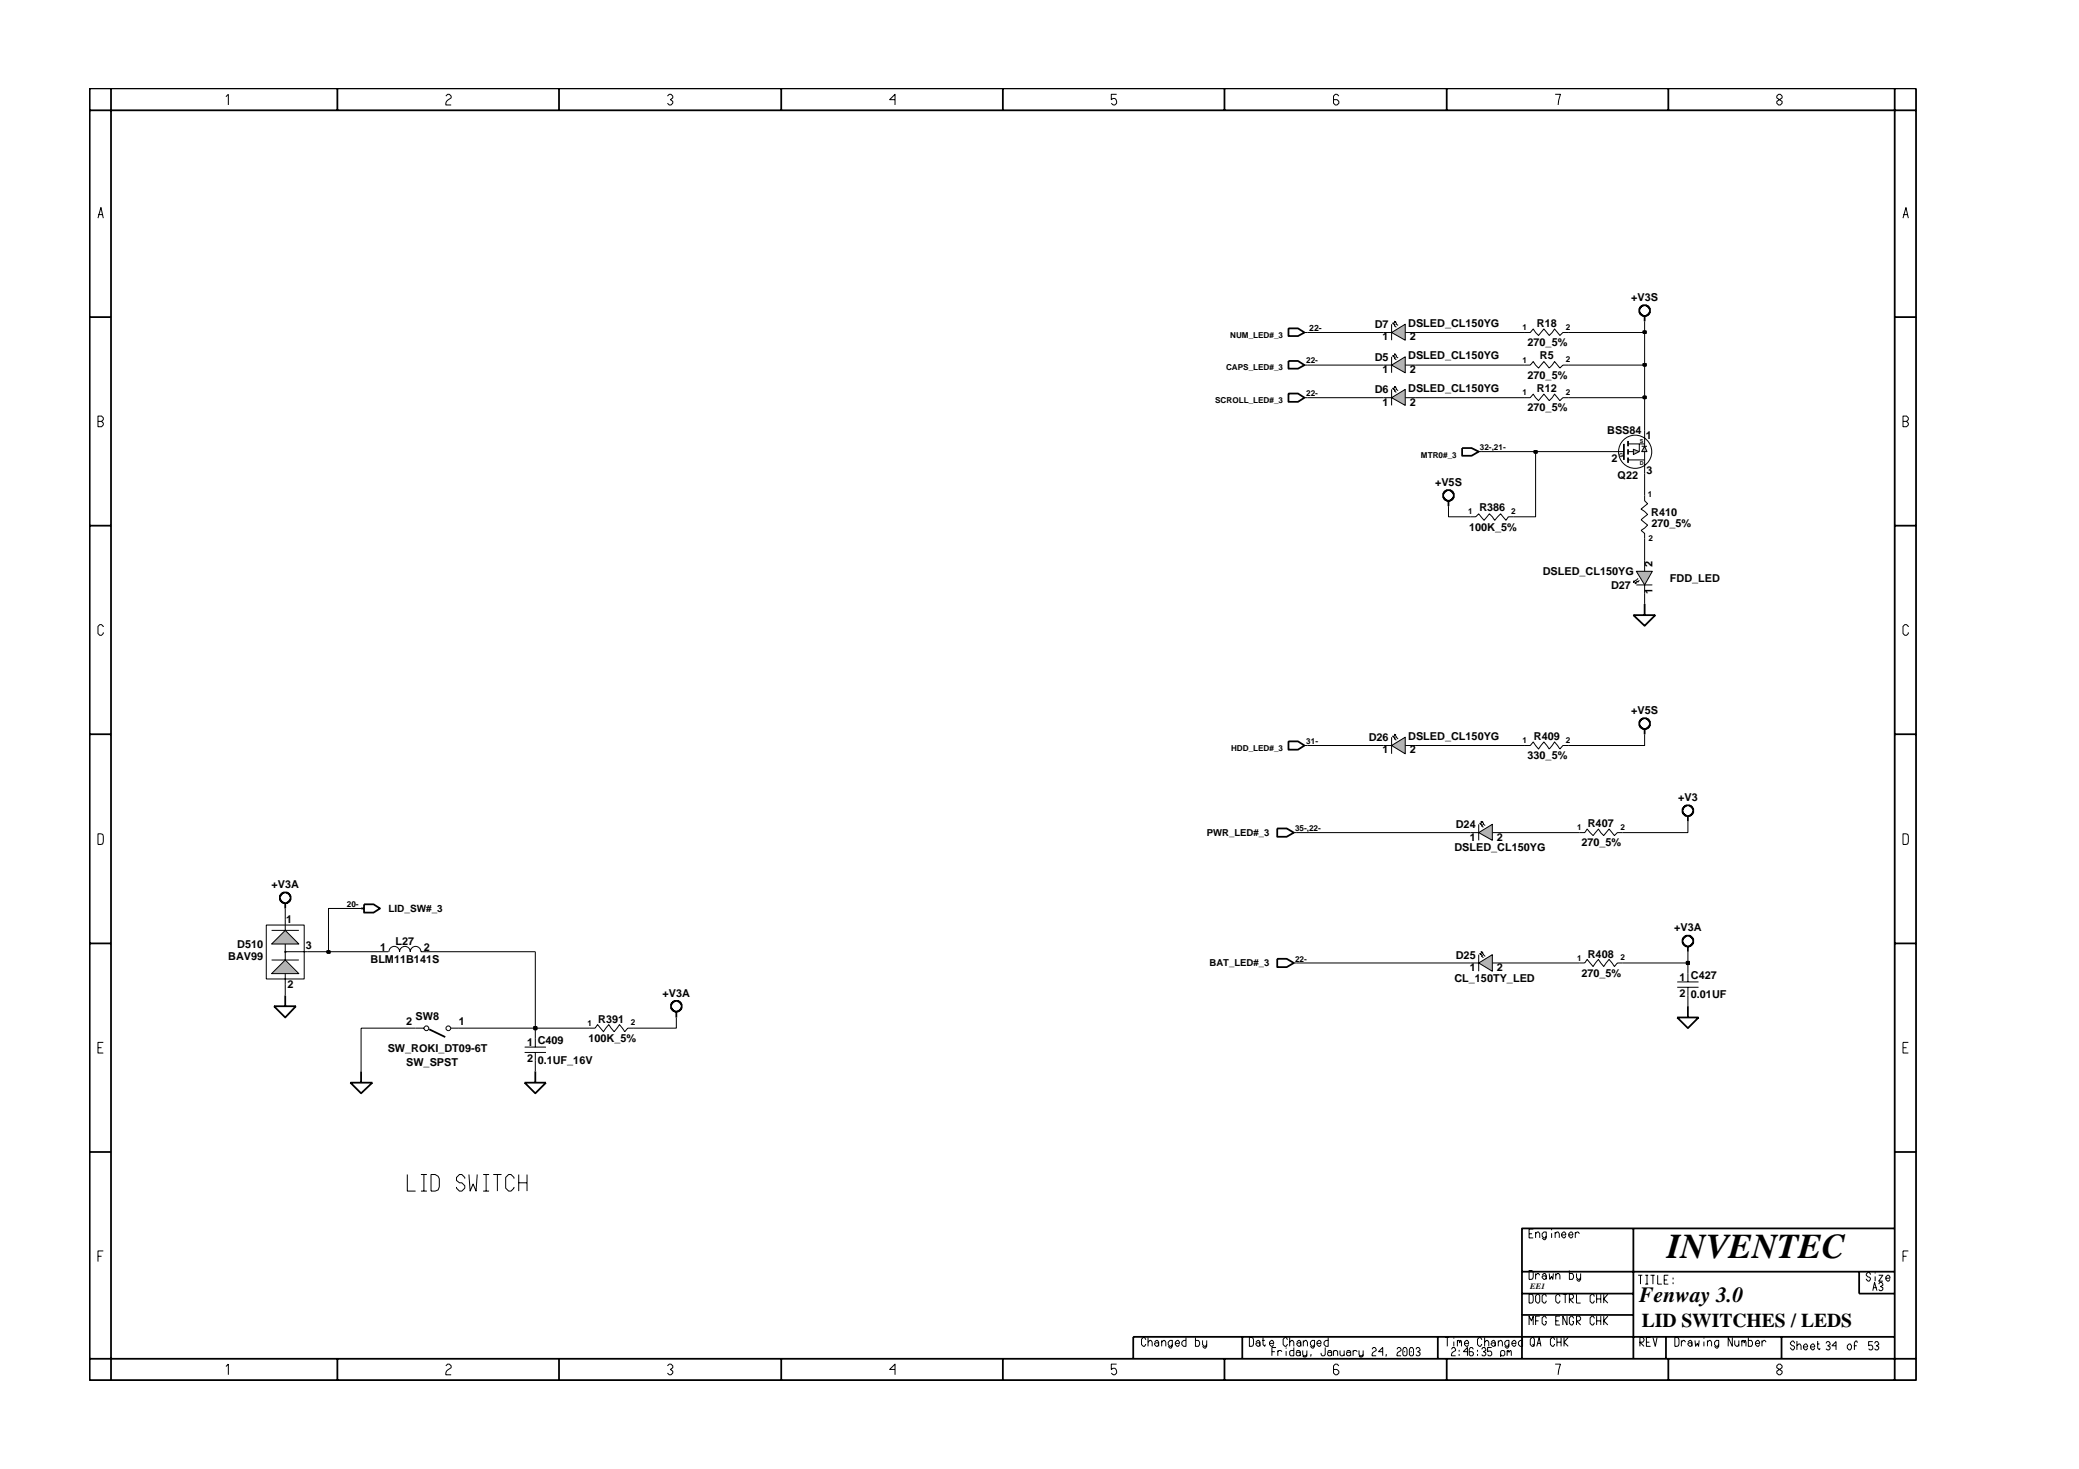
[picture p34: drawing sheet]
<svg xmlns="http://www.w3.org/2000/svg" width="297mm" height="210mm" viewBox="0 0 297 210" stroke-linecap="round" stroke-linejoin="round" font-family="sans-serif">
<defs><g id="words">
<text font-size="5" x="238.2" y="179.7">INVENTEC</text>
<text font-size="3.1" x="234.2" y="186.1">Fenway 3.0</text>
<text font-size="2.8" x="234.6" y="189.7">LID SWITCHES / LEDS</text>
<g font-size="1.6">
<text x="196.4" y="46.9">D7</text>
<text x="201.2" y="46.7">DSLED_CL150YG</text>
<text x="219.6" y="46.7">R18</text>
<text x="233.1" y="43">+V3S</text>
<text x="196.4" y="51.5">D5</text>
<text x="197.5" y="48.7">1</text>
<text x="197.5" y="53.3">1</text>
<text x="201.2" y="51.4">DSLED_CL150YG</text>
<text x="201.4" y="48.7">2</text>
<text x="201.4" y="53.3">2</text>
<text x="218.2" y="49.5">270_5%</text>
<text x="220" y="51.3">R5</text>
<text x="196.4" y="56.2">D6</text>
<text x="197.5" y="58">1</text>
<text x="201.2" y="56">DSLED_CL150YG</text>
<text x="201.4" y="58">2</text>
<text x="218.2" y="54.1">270_5%</text>
<text x="218.2" y="58.8">270_5%</text>
<text x="219.6" y="56">R12</text>
<text x="229.6" y="61.9">BSS84</text>
<text x="235.1" y="62.7">1</text>
<text x="205" y="69.4">+V5S</text>
<text x="230.2" y="66">2</text>
<text x="231.1" y="68.5">Q22</text>
<text x="235.2" y="67.7">3</text>
<text x="209.9" y="75.9">100K_5%</text>
<text x="211.4" y="73.1">R386</text>
<text x="235.9" y="73.7">R410</text>
<text x="235.9" y="75.3">270_5%</text>
<text x="220.4" y="82.2">DSLED_CL150YG</text>
<text x="236.1" y="81" transform="rotate(-90 236.1 81)">2</text>
<text x="238.6" y="83.2">FDD_LED</text>
<text x="230.2" y="84.1">D27</text>
<text x="236.1" y="84.9" transform="rotate(-90 236.1 84.9)">1</text>
<text x="195.6" y="105.9">D26</text>
<text x="197.5" y="107.7">1</text>
<text x="201.2" y="105.7">DSLED_CL150YG</text>
<text x="201.4" y="107.7">2</text>
<text x="219.2" y="105.8">R409</text>
<text x="233.1" y="102">+V5S</text>
<text x="218.2" y="108.5">330_5%</text>
<text x="208" y="118.3">D24</text>
<text x="226.9" y="118.1">R407</text>
<text x="239.8" y="114.5">+V3</text>
<text x="207.8" y="121.6">DSLED_CL150YG</text>
<text x="210" y="120.1">1</text>
<text x="213.9" y="120.1">2</text>
<text x="225.9" y="120.9">270_5%</text>
<text x="38.8" y="126.9">+V3A</text>
<text x="40.9" y="131.9">1</text>
<text x="32.6" y="137.1">BAV99</text>
<text x="33.9" y="135.4">D510</text>
<text x="43.7" y="135.7">3</text>
<text x="52.9" y="137.6">BLM11B141S</text>
<text x="54.3" y="135.8">1</text>
<text x="56.5" y="135.1">L27</text>
<text x="60.6" y="135.8">2</text>
<text x="208" y="137">D25</text>
<text x="226.9" y="136.8">R408</text>
<text x="239.2" y="133.1">+V3A</text>
<text x="41.1" y="141.2">2</text>
<text x="94.7" y="142.4">+V3A</text>
<text x="207.8" y="140.3">CL_150TY_LED</text>
<text x="210" y="138.7">1</text>
<text x="213.9" y="138.7">2</text>
<text x="225.9" y="139.5">270_5%</text>
<text x="240" y="140.1">1 C427</text>
<text x="240" y="142.4">2</text>
<text x="241.6" y="142.6">0.01UF</text>
<text x="58" y="146.5">2</text>
<text x="59.4" y="145.7">SW8</text>
<text x="65.6" y="146.5">1</text>
<text x="75.3" y="149.5">1 C409</text>
<text x="84.1" y="148.9">100K_5%</text>
<text x="85.5" y="146.1">R391</text>
<text x="55.4" y="150.3">SW_ROKI_DT09-6T</text>
<text x="58" y="152.3">SW_SPST</text>
<text x="75.3" y="151.7">2</text>
<text x="76.8" y="152">0.1UF_16V</text>
</g>
<g font-size="1.4">
<text x="172.4" y="119.5">PWR_LED#_3</text>
<text x="55.5" y="130.3">LID_SW#_3</text>
<text x="172.8" y="138.1">BAT_LED#_3</text>
</g>
<g font-size="1.2">
<text x="187.1" y="47.3">22-</text>
<text x="217.5" y="47.2">1</text>
<text x="223.7" y="47.1">2</text>
<text x="175.2" y="52.9">CAPS_LED#_3</text>
<text x="175.8" y="48.3">NUM_LED#_3</text>
<text x="186.6" y="51.9">22-</text>
<text x="217.5" y="51.8">1</text>
<text x="223.7" y="51.7">2</text>
<text x="173.6" y="57.6">SCROLL_LED#_3</text>
<text x="186.6" y="56.6">22-</text>
<text x="217.5" y="56.5">1</text>
<text x="223.7" y="56.4">2</text>
<text x="203" y="65.4">MTR0#_3</text>
<text x="211.4" y="64.4">32-,21-</text>
<text x="235.4" y="71">1</text>
<text x="209.7" y="73.5">1</text>
<text x="215.9" y="73.5">2</text>
<text x="235.5" y="77.2">2</text>
<text x="175.9" y="107.3">HDD_LED#_3</text>
<text x="186.6" y="106.4">31-</text>
<text x="217.5" y="106.2">1</text>
<text x="223.7" y="106.1">2</text>
<text x="185" y="118.7">35-,22-</text>
<text x="225.3" y="118.6">1</text>
<text x="231.5" y="118.5">2</text>
<text x="49.6" y="129.6">20-</text>
<text x="185" y="137.4">22-</text>
<text x="225.3" y="137.3">1</text>
<text x="231.5" y="137.2">2</text>
<text x="83.9" y="146.6">1</text>
<text x="90.1" y="146.5">2</text>
<text x="218.6" y="184.2">EE1</text>
</g>
<g font-size=".8">
<text x="231.3" y="65.3">G</text>
<text x="234.3" y="63.3">S</text>
<text x="234.3" y="66.5">D</text>
</g>
</g></defs>
<path d="M234.5 102.8h.1a.72 .72 0 0 1 .9 0l.2 .3v.5l-.5 .6h-.5l-.4-.4-.1-.7zM235 104.2v.7M40.1 127.9l.2-.2a.72 .72 0 0 1 1 0l.2 .3v.5l-.5 .5h-.5l-.4-.3v-.2h-.1zM40.8 129v.8" fill="none" stroke="#000" stroke-width=".25"/>
<path d="M197.6 52.2h1.2M198.8 51v2.3M200.8 52.2h1.5" fill="none" stroke="#000" stroke-width=".14"/>
<g fill="#b3b3b3" stroke="#000" stroke-width=".14">
<path d="M198.8 52.2l2-1.2v2.3z" fill-rule="evenodd"/>
<path d="M199 50.8h.2l-.1 .2z" fill-rule="evenodd"/>
</g>
<path d="M199 50.8l.3 .3-.1 .1 .3 .2" fill="none" stroke="#000" stroke-width=".14"/>
<path d="M199.2 50.6h.2l-.2 .1z" fill-rule="evenodd" fill="#b3b3b3" stroke="#000" stroke-width=".14"/>
<path d="M199.2 50.6l.3 .2v.2l.3 .2M210.1 119h1.2M211.3 117.8v2.3M213.2 119h1.5" fill="none" stroke="#000" stroke-width=".14"/>
<g fill="#b3b3b3" stroke="#000" stroke-width=".14">
<path d="M211.3 119l1.9-1.2v2.3z" fill-rule="evenodd"/>
<path d="M211.4 117.6h.2l-.1 .2z" fill-rule="evenodd"/>
</g>
<path d="M211.4 117.6l.4 .3-.1 .1 .2 .2" fill="none" stroke="#000" stroke-width=".14"/>
<path d="M211.6 117.4h.3l-.2 .1z" fill-rule="evenodd" fill="#b3b3b3" stroke="#000" stroke-width=".14"/>
<path d="M186.4 56.8h.4M186.4 52.2h.4M211.3 64.5h.3M230.3 64.5h1.7M211.6 117.4l.6 .6" fill="none" stroke="#000" stroke-width=".14"/>
<path d="M184.1 56.2h1.3l1 .6-1 .6h-1.3zM184.1 51.6h1.3l1 .6-1 .5h-1.3zM208.9 64h1.4l1 .5-1 .6h-1.4zM232 63.4v2.3M51.6 129.8h.4M52 129.2h1.4l.9 .6-.9 .6h-1.4z" fill="none" stroke="#000" stroke-width=".25"/>
<path d="M235 63.8l.3 .7h-.7z" fill-rule="evenodd" fill="#b3b3b3" stroke="#000" stroke-width=".14"/>
<path d="M234.6 63.8h.7" fill="none" stroke="#000" stroke-width=".14"/>
<path d="M233.4 64.2l.8 .3-.8 .5z" fill-rule="evenodd" fill="#b3b3b3" stroke="#000" stroke-width=".14"/>
<g fill="none" stroke="#000" stroke-width=".25">
<path d="M232.6 63v.8M232.6 64.2v.8M232.6 65.4v.7M233.4 87.9h3.1l-1.5 1.5zM235 86.3v1.6M182.5 118.4h1.3l1.1 .6-1.1 .6h-1.3zM240.5 115.4l.2-.2a.72 .72 0 0 1 1 0l.2 .4v.5l-.5 .5h-.5l-.4-.3v-.2h-.1zM241.2 116.6v.8M240.5 134l.2-.1a.72 .72 0 0 1 1 0l.2 .3v.5l-.5 .5h-.5l-.4-.3v-.2h-.1zM241.2 135.2v.8M39.1 143.8h3.2l-1.5 1.6zM40.8 142.3v1.5"/>
<path d="M50.1 154.7h3.1l-1.6 1.5zM51.6 153.1v1.6M239.6 145.4h3.1l-1.5 1.5zM241.2 143.8v1.6"/>
</g>
<g fill="none" stroke="#000" stroke-width=".14">
<path d="M232.6 63.4h2.4M232.6 65.7h2.4M232.6 64.5h.8M234.2 63.4v1.1M235 61.5v2.3M235 64.5v3.2M184.9 119h.3"/>
<circle cx="233.6" cy="64.6" r="2.37"/>
</g>
<path d="M38.8 134.9l2-2 1.9 2z" fill-rule="evenodd" fill="#b3b3b3" stroke="#000" stroke-width=".14"/>
<path d="M38.8 132.9h3.9M40.8 131.3v1.6M40.8 134.9v1.1" fill="none" stroke="#000" stroke-width=".14"/>
<path d="M38.8 139.1l2-1.9 1.9 1.9z" fill-rule="evenodd" fill="#b3b3b3" stroke="#000" stroke-width=".14"/>
<path d="M38 132.2h5.5v7.7h-5.5zM38.8 137.2h3.9M40.8 139.1v1.6M43.9 136h-3.1v1.2" fill="none" stroke="#000" stroke-width=".14"/>
<circle cx="40.8" cy="136" r=".08" fill="#b3b3b3" stroke="#000" stroke-width=".14"/>
<g fill="none" stroke="#000" stroke-width=".14">
<path d="M186.4 47.5h.4M217.9 47.5h.7l.5-.5 .7 .9 .8-.9 .7 .9 .8-.9 .8 .9 .4-.4h.8M186.4 106.5h.4M54.7 136h.8M55.6 136a.76 .76 0 0 1 .7-.8 .76 .76 0 0 1 .8 .8 .76 .76 0 0 1 .8-.8 .76 .76 0 0 1 .7 .8 .76 .76 0 0 1 .8-.8 .76 .76 0 0 1 .7 .8h.8M184.9 137.6h.3M210.1 137.6h1.2M211.3 136.4v2.4M213.2 137.6h1.5M75 149.6h3M75 150.4h3M76.5 148.4v1.2"/>
<path d="M76.5 150.4v1.2"/>
</g>
<path d="M184.1 46.9h1.3l1 .6-1 .5h-1.3zM184.1 105.9h1.3l1 .6-1 .6h-1.3zM182.5 137h1.3l1.1 .6-1.1 .6h-1.3z" fill="none" stroke="#000" stroke-width=".25"/>
<g fill="#b3b3b3" stroke="#000" stroke-width=".14">
<path d="M211.3 137.6l1.9-1.2v2.4z" fill-rule="evenodd"/>
<path d="M211.4 136.2l.2 .1-.1 .1z" fill-rule="evenodd"/>
</g>
<path d="M211.4 136.2l.4 .3-.1 .2 .2 .1" fill="none" stroke="#000" stroke-width=".14"/>
<path d="M211.6 136l.3 .1-.2 .1z" fill-rule="evenodd" fill="#b3b3b3" stroke="#000" stroke-width=".14"/>
<path d="M197.6 47.5h1.2M198.8 46.3v2.3M200.8 47.5h1.5M211.6 136.1l.6 .6" fill="none" stroke="#000" stroke-width=".14"/>
<g fill="#b3b3b3" stroke="#000" stroke-width=".14">
<path d="M198.8 47.5l2-1.2v2.3z" fill-rule="evenodd"/>
<path d="M199 46.2h.2l-.1 .1z" fill-rule="evenodd"/>
</g>
<path d="M199 46.2l.3 .2-.1 .2 .3 .2" fill="none" stroke="#000" stroke-width=".14"/>
<path d="M199.2 45.9l.2 .1-.2 .1z" fill-rule="evenodd" fill="#b3b3b3" stroke="#000" stroke-width=".14"/>
<g fill="none" stroke="#000" stroke-width=".14">
<path d="M197.6 56.8h1.2M198.8 55.6v2.3M199.2 45.9l.3 .3v.1l.3 .2M200.8 56.8h1.5M217.9 52.2h.7l.5-.5 .7 .9 .8-.9 .7 .9 .8-.9 .8 .9 .4-.4h.8M217.9 56.8h.7l.5-.5 .7 .9 .8-.9 .7 .9 .8-.9 .8 .9 .4-.4h.8M59.4 146.9h1.2M64.5 146.9h1.1"/>
<circle cx="60.9" cy="146.9" r=".34"/>
<circle cx="64.1" cy="146.9" r=".34"/>
</g>
<path d="M234.4 43.9l.2-.1a.72 .72 0 0 1 .9 0l.2 .3v.5l-.5 .5h-.5l-.4-.3-.1-.7zM235 45.1v.8M61.3 147.1l2.3 1.1" fill="none" stroke="#000" stroke-width=".25"/>
<g fill="#b3b3b3" stroke="#000" stroke-width=".14">
<path d="M198.8 56.8l2-1.2v2.3z" fill-rule="evenodd"/>
<path d="M199 55.5h.2l-.1 .1z" fill-rule="evenodd"/>
</g>
<path d="M199 55.5l.3 .2-.1 .2 .3 .2" fill="none" stroke="#000" stroke-width=".14"/>
<path d="M199.2 55.2l.2 .1-.2 .1z" fill-rule="evenodd" fill="#b3b3b3" stroke="#000" stroke-width=".14"/>
<path d="M199.2 55.2l.3 .3v.1l.3 .2M235 70.8v.8l.4 .4-.9 .7 .9 .8-.9 .8 .9 .7-.9 .8 .5 .4v.8M233.8 83.6h2.3M235 80.1v1.5M235 83.6v1.2" fill="none" stroke="#000" stroke-width=".14"/>
<g fill="#b3b3b3" stroke="#000" stroke-width=".14">
<path d="M233.8 81.6h2.3l-1.1 2z" fill-rule="evenodd"/>
<path d="M233.7 83.2l.1 .1-.2 .1z" fill-rule="evenodd"/>
</g>
<path d="M234.2 82.9l-.2 .3-.1-.1-.3 .3" fill="none" stroke="#000" stroke-width=".14"/>
<path d="M233.5 83v.2h-.1z" fill-rule="evenodd" fill="#b3b3b3" stroke="#000" stroke-width=".14"/>
<path d="M234 82.6l-.6 .6M197.6 106.5h1.2M198.8 105.3v2.4M200.8 106.5h1.5M217.9 106.5h.7l.5-.5 .7 1 .8-1 .7 1 .8-1 .8 1 .4-.5h.8" fill="none" stroke="#000" stroke-width=".14"/>
<g fill="#b3b3b3" stroke="#000" stroke-width=".14">
<path d="M198.8 106.5l2-1.2v2.4z" fill-rule="evenodd"/>
<path d="M199 105.2l.2 .1h-.1z" fill-rule="evenodd"/>
</g>
<path d="M199 105.2l.3 .2-.1 .2 .3 .2" fill="none" stroke="#000" stroke-width=".14"/>
<path d="M199.2 104.9l.2 .1-.2 .1z" fill-rule="evenodd" fill="#b3b3b3" stroke="#000" stroke-width=".14"/>
<path d="M210.1 73.8h.7l.5-.4 .7 1 .8-1 .8 1 .8-1 .8 1 .3-.6h.8M199.2 105l.6 .6M225.7 119h.7l.4-.5 .8 .9 .8-.9 .7 .9 .8-.9 .8 .9 .4-.4h.7M225.7 137.6h.7l.4-.5 .8 1 .8-1 .7 1 .8-1 .8 1 .4-.5h.7M241.2 139.1v1.2M59.4 146.9h-7.8v6.2M65.6 146.9h10.9v1.5M76.5 151.6v1.5M84.3 146.9h.7l.4-.5 .8 1 .8-1 .7 1 .8-1 .8 1 .4-.5h.8M239.6 140.3h3.1M239.6 141.1h3.1M241.2 141.1v1.2" fill="none" stroke="#000" stroke-width=".14"/>
<path d="M206.4 70.3l.1-.1a.72 .72 0 0 1 1 0l.2 .3v.5l-.5 .6h-.5l-.4-.4-.1-.7zM207 71.6v.7M75 154.7h3l-1.5 1.5zM76.5 153.1v1.6M96.2 143.1l.7-.1 .4 .4 .1 .6-.3 .5h-.7l-.4-.3-.1-.7zM96.6 144.5v.9" fill="none" stroke="#000" stroke-width=".25"/>
<path d="M76.3 146.7h.4v.4h-.4z" fill-rule="evenodd" fill="#c2c2c2" stroke="#000" stroke-width=".25"/>
<path d="M76.3 146.7h.4v.4h-.4z" fill="none" stroke="#000" stroke-width=".25"/>
<path d="M76.5 136v10.9h7.8M185.2 137.6h24.9M214.7 137.6h11M231.8 137.6h9.4v1.5M40.8 140.7v1.6M96.6 145.4v1.5h-6.1M241.2 142.3v1.5" fill="none" stroke="#000" stroke-width=".14"/>
<path d="M241 137.4h.3v.4h-.3z" fill-rule="evenodd" fill="#c2c2c2" stroke="#000" stroke-width=".25"/>
<path d="M241 137.4h.3v.4h-.3z" fill="none" stroke="#000" stroke-width=".25"/>
<path d="M43.9 136h3M241.2 136v1.6" fill="none" stroke="#000" stroke-width=".14"/>
<path d="M46.8 135.9h.3v.3h-.3z" fill-rule="evenodd" fill="#c2c2c2" stroke="#000" stroke-width=".25"/>
<path d="M46.8 135.9h.3v.3h-.3z" fill="none" stroke="#000" stroke-width=".25"/>
<g fill="none" stroke="#000" stroke-width=".14">
<path d="M207 72.3v1.5h3.1M211.6 64.5h7.8v9.3h-3.1M235 67.7v3.1M235 77v3.1M235 84.8v1.5M185.2 119h24.9M186.8 106.5h10.8M202.3 106.5h15.6M214.7 119h11M235 104.9v1.6h-10.9M241.2 117.4v1.6h-9.4M40.8 129.8v1.5"/>
<path d="M51.6 129.8h-4.7v6.2h7.8M60.9 136h15.6"/>
</g>
<path d="M219.2 64.4h.4v.3h-.4z" fill-rule="evenodd" fill="#c2c2c2" stroke="#000" stroke-width=".25"/>
<path d="M219.2 64.4h.4v.3h-.4z" fill="none" stroke="#000" stroke-width=".25"/>
<path d="M186.8 56.8h10.8M202.3 56.8h15.6M224.1 56.8h10.9v4.7M219.4 64.5h10.9" fill="none" stroke="#000" stroke-width=".14"/>
<path d="M234.8 56.7h.3v.2h-.3z" fill-rule="evenodd" fill="#c2c2c2" stroke="#000" stroke-width=".25"/>
<path d="M234.8 56.7h.3v.2h-.3z" fill="none" stroke="#000" stroke-width=".25"/>
<path d="M186.8 52.2h10.8M202.3 52.2h15.6M224.1 52.2h10.9v4.6" fill="none" stroke="#000" stroke-width=".14"/>
<path d="M234.8 52h.3v.3h-.3z" fill-rule="evenodd" fill="#c2c2c2" stroke="#000" stroke-width=".25"/>
<path d="M234.8 52h.3v.3h-.3z" fill="none" stroke="#000" stroke-width=".25"/>
<path d="M186.8 47.5h10.8M202.3 47.5h15.6M224.1 47.5h10.9v4.7" fill="none" stroke="#000" stroke-width=".14"/>
<path d="M234.8 47.3h.3v.3h-.3z" fill-rule="evenodd" fill="#c2c2c2" stroke="#000" stroke-width=".25"/>
<g fill="none" stroke="#000" stroke-width=".25">
<path d="M12.8 12.6h261v184.6h-261zM12.8 15.8h261M15.9 12.6v184.6M48.2 12.6v3.2M79.9 12.6v3.2M111.6 12.6v3.2M143.3 12.6v3.2M174.9 12.6v3.2M206.7 12.6v3.2M238.4 12.6v3.2M270.7 12.6v184.6M12.8 45.3h3.1"/>
<path d="M234.8 47.3h.3v.3h-.3zM270.7 45.3h3.1M12.8 75.1h3.1M270.7 75.1h3.1M12.8 104.9h3.1M270.7 104.9h3.1M12.8 134.8h3.1M270.7 134.8h3.1M12.8 164.6h3.1M233.4 175.5v18.7M270.7 175.5h-53.2v18.7M270.7 164.6h3.1"/>
<path d="M12.8 194.2h261M48.2 194.2v3M79.9 194.2v3M111.6 194.2v3M143.3 194.2v3M174.9 194.2v3M177.5 191v3.2M205.4 191v3.2M206.7 194.2v3M217.5 181.7h53.2M217.5 184.8h15.9M217.5 187.9h15.9"/>
<path d="M238 191v3.2M238.4 194.2v3M254.5 191v3.2M265.6 181.7v3.1h5.1M270.7 191h-108.8v3.2"/>
</g>
<g fill="none" stroke="#000" stroke-width=".14">
<path d="M32.3 13.8l.3-.3v1.5M63.7 13.7l.3-.2h.2l.3 .2v.3l-.5 .3-.3 .4v.3h.8M95.4 13.7l.2-.2h.3l.2 .2v.3l-.3 .2 .3 .3v.2l-.2 .3h-.3l-.2-.3M127.9 14.2h-.8l.8-.7v1.5M159.5 13.5h-.7v.7l.2-.1a.5 .5 0 0 1 .5 .6l-.2 .3h-.3l-.2-.3M191.3 13.7l-.3-.2h-.2l-.3 .2v1l.3 .3h.2l.3-.3v-.2l-.3-.3h-.5M222.2 13.5h.8l-.4 1.5M253.9 13.7l.2-.2h.3l.2 .2v.3l-.7 .5v.2l.2 .3h.3l.2-.3v-.2l-.7-.5zM14 31.2l.4-1.6 .4 1.6M14.1 30.7h.6M271.9 31.2l.4-1.6 .4 1.6M272 30.7h.6"/>
<path d="M14 59.5h.5l.3 .2v.3l-.3 .2 .3 .3v.2l-.3 .3h-.5zM235 45.9v1.6M14 60.2h.5M271.9 60.2h.5l.3-.2v-.3l-.3-.2h-.5v1.5h.5l.3-.3v-.2l-.3-.3M14.8 89.6l-.3-.3h-.2l-.3 .2v1l.3 .3h.2l.3-.3v-.1M272.7 89.6l-.3-.3h-.3l-.2 .2v1l.2 .3h.3l.3-.3v-.1M14 119.1l.7 .1 .1 .3-.1 1.1-.7 .1zM271.9 119.1l.7 .1 .1 .3-.1 1.1-.7 .1zM14 149.7h.5M14.8 148.9h-.8v1.6h.8M271.9 149.7h.5M272.7 148.9h-.8v1.6h.8"/>
<path d="M14 179.5h.5M14.8 178.7h-.8v1.6M58.2 167.8v2.4h1.2M60.1 167.8h.9M60.1 170.2h.9M60.6 167.8v2.4M61.6 167.8h.6l.4 .3 .2 .3v1.2l-.2 .4-.4 .2h-.6zM66.4 168.4v-.2l-.4-.4h-.4l-.4 .4v.5l.4 .3h.4l.4 .4v.4l-.4 .4h-.4l-.4-.4v-.2M67 167.8l.2 2.4 .4-1 .4 1 .2-2.4M69 167.8h.9M69 170.2h.9M69.5 167.8v2.4"/>
<path d="M70.5 167.8h1.2M71.1 167.8v2.4M73.4 168.4v-.2l-.4-.4h-.3l-.5 .4v1.6l.5 .4h.3l.4-.4v-.2M74.1 167.8v2.4M74.1 169h1.2M75.3 167.8v2.4M218.5 176.3h.4M219.1 175.6h-.6v1.3h.6M219.4 176.3l.3-.3h.1l.2 .3v.6M219.4 176v.9M220.9 176.6l-.1 .3h-.2l-.3-.3v-.3l.3-.3h.3v.9l-.1 .2h-.2l-.3-.2M221.7 175.6v.2"/>
<path d="M221.7 176.2v.7M222.2 176.3l.2-.3h.2l.2 .3v.6M222.2 176v.9M223.1 176.5h.6l-.2-.5h-.1l-.3 .3v.3l.3 .3h.1l.2-.3M224.1 176.5h.6l-.1-.5h-.2l-.3 .3v.3l.3 .3h.2l.1-.3M225.1 176.3l.2-.3h.2l.2 .3M225.1 176v.9M271.9 179.5h.5M272.7 178.7h-.8v1.6M32.3 195.3l.3-.4v1.5M63.7 195.2l.3-.3h.2l.3 .3v.2l-.7 .5-.1 .3v.2h.8M95.4 195.2l.2-.3h.3l.2 .3v.2l-.3 .3 .3 .2v.3l-.2 .2h-.3l-.2-.2"/>
<path d="M127.9 195.7h-.8l.8-.8v1.5M159.5 194.9h-.7v.8l.2-.2a.5 .5 0 0 1 .5 .7l-.2 .2h-.3l-.2-.2M163.7 191.4l-.2-.3h-.1l-.3 .3v.7l.3 .3h.1l.2-.4M164 191.8l.3-.3h.2l.1 .3v.6M164 191.1v1.3M165 191.8l.2-.3h.2l.2 .3v.6M165.6 192l-.2-.1-.4 .1v.1l.2 .3h.2l.2-.3M166 191.8l.2-.3h.2l.2 .3v.6M166 191.5v.9M167.5 192.1l-.2 .3h-.1l-.3-.3v-.3l.3-.3h.3v.9l-.2 .2h-.1l-.3-.2M167.9 192h.6l-.2-.5h-.1l-.3 .3v.3l.3 .3h.1l.2-.3M169.4 191.1v1.3h-.3l-.2-.3v-.3l.2-.3h.3"/>
<path d="M170.8 191.1v1.3h.4l.2-.3v-.3l-.2-.3h-.4M171.8 191.5v.6l.3 .3h.1l.2-.3M172.4 191.5v.9l-.2 .2h-.1l-.3-.2M178.5 191.1l.5 .1 .1 .2v.6l-.1 .3-.2 .1h-.3zM179.4 191.8l.3-.3h.2l.1 .3v.6M180 192l-.1-.1-.5 .1v.1l.3 .3h.2l.1-.3M180.4 191.5h.3M180.5 191.1v1l.2 .3 .1-.3M181.4 192h.6l-.2-.5h-.2l-.2 .3v.3l.2 .3h.2l.2-.3M181.7 193.1h.4M182.3 192.5h-.6v1.2M182.6 193.1l.1-.1h.3l.2 .1"/>
<path d="M182.6 193v.7M183.8 192.5v.2M183.8 193.1v.6M183.9 191.4l-.1-.3h-.2l-.3 .3v.7l.3 .3h.2l.1-.4M184.3 191.8l.2-.3h.2l.2 .3v.6M184.3 191.1v1.3M184.9 192.5v1.2h-.5l-.1-.1v-.5l.1-.1h.5M185.2 193.1l.2-.1h.2l.2 .1v.6M185.3 191.8l.2-.3h.2l.2 .3v.6M185.8 193.3l-.2-.1-.4 .1v.3l.2 .1h.2l.2-.1M185.9 192l-.2-.1-.4 .1v.1l.2 .3h.2l.2-.3M186.1 193v.6l.2 .1h.2l.2-.1"/>
<path d="M186.2 191.8l.3-.3h.1l.2 .3v.6M186.2 191.5v.9M186.7 193v.7l-.2 .2h-.2l-.2-.2M187.3 193.5l-.1 .3M187.8 192.1l-.2 .3h-.1l-.3-.3v-.3l.3-.3h.3v.9l-.2 .2h-.1l-.3-.2M188.2 192h.6l-.2-.5h-.2l-.2 .3v.3l.2 .3h.2l.2-.3M189.3 192.5v1.1l-.1 .1h-.3l-.1-.1v-.3M189.7 193.1l.2-.1h.2l.2 .1v.6M189.8 191.1v1.3h-.4l-.2-.3v-.3l.2-.3h.4M190.3 193.3l-.2-.1-.4 .1v.3l.2 .1h.2l.2-.1M190.5 193.1l.2-.1h.3l.1 .1v.6M190.5 193v.7"/>
<path d="M191.3 195.2l-.3-.3h-.2l-.3 .3v1l.3 .2h.2l.3-.2v-.3l-.3-.2h-.5M191.5 193v.6l.1 .1h.3l.2-.1M192.1 193v.7M192.4 193.1l.2-.1h.2l.2 .1v.6M193 193.3l-.2-.1-.4 .1v.3l.2 .1h.2l.2-.1M193.3 193.1l.2-.1h.2l.2 .1M193.3 193v.7M194.2 193v.6l.1 .1h.3l.2-.1M194.8 193v.7l-.2 .2h-.3l-.1-.2M196 192.8l.2-.3h.3l.1 .3v.2l-.4 .2-.2 .4v.1h.6M197.6 193.1h-.6l.6-.6v1.2M198.1 193.5l-.1 .3"/>
<path d="M199.6 192.8l.2-.3h.2l.2 .3v.2l-.5 .3-.1 .4h.6M200.6 192.5h.3l.1 .3v.8l-.1 .1h-.3l-.2-.1v-.8zM200.7 193.1v.1M201.5 192.5h.3l.2 .3v.8l-.2 .1h-.3l-.1-.1v-.8zM201.6 193.1v.1M202.3 192.8l.2-.3h.2l.2 .3v.2l-.3 .1 .3 .2v.3l-.2 .1h-.2l-.2-.1M206.4 191.1h.6M206.8 191.1v1.3M207.4 192.8l.1-.3h.3l.2 .3v.2l-.5 .3-.1 .3v.1h.6M207.7 191.1v.2M207.7 191.7v.7M208.2 191.8l.1-.3h.2l.1 .4v-.4h.1l.1 .9"/>
<path d="M208.2 191.5v.9M208.5 192.9v.2M208.5 193.5v.2M209.2 192h.6l-.1-.5h-.2l-.3 .3v.3l.3 .3h.2l.1-.3M209.7 193.1h-.6l.6-.6v1.2M210.5 192.8l-.2-.3h-.2l-.2 .3v.8l.2 .1h.2l.2-.1v-.3l-.2-.2h-.4M211.1 192.9v.2M211.1 193.5v.2M211.7 191.4l-.2-.3h-.1l-.3 .3v.7l.3 .3h.1l.2-.4M211.7 192.8l.2-.3h.2l.2 .3v.2l-.4 .1 .4 .2v.3l-.2 .1h-.2l-.2-.1M212.1 191.8l.3-.3h.1l.2 .3v.6M212.1 191.1v1.3"/>
<path d="M213 191.8l.3-.3h.2l.1 .3v.6M213.1 192.5h-.6v.6h.5l.1 .2v.3l-.1 .1h-.3l-.2-.1M213.6 192l-.1-.1-.5 .1v.1l.3 .3h.2l.1-.3M214.1 191.8l.2-.3h.2l.2 .3v.6M214.1 191.5v.9M214.4 193.6l.2 .1h.2l.2-.1v-.5l-.2-.1h-.2l-.2 .1v.8M215.3 193.1l.2-.1 .1 .2 .2-.2 .1 .7M215.3 193v.7M215.6 192.1l-.2 .3h-.1l-.3-.3v-.3l.3-.3h.3v.9l-.2 .2h-.1l-.3-.2M216 192h.6l-.2-.5h-.1l-.3 .3v.3l.3 .3h.1l.2-.3M217.5 191.1v1.3h-.3l-.3-.3v-.3l.3-.3h.3M218.5 181.5l.5 .1 .1 .3v.6l-.1 .2-.2 .1h-.3z"/>
<path d="M218.5 189.3v-1.2l.3 .6 .3-.6v1.2M218.5 184.9l.5 .1 .1 .3v.6l-.1 .2-.2 .1h-.3zM218.6 191.4l.3-.3h.2l.1 .3v.7l-.1 .3h-.2l-.3-.3zM219 192l.2 .4M219.4 182.2l.3-.2h.1l.2 .2M219.4 185.2l.3-.3h.1l.2 .3v.7l-.2 .3h-.1l-.3-.3zM219.4 182v.8M219.4 188.7h.4M219.6 192.4l.3-1.3 .3 1.3M219.7 192h.4M220 188.1h-.6v1.2M220.3 182.2l.3-.2h.2l.1 .2v.6"/>
<path d="M220.9 182.4l-.1-.1-.5 .1v.2l.3 .2h.2l.1-.2M220.9 188.4l-.1-.3h-.2l-.3 .2v.8l.3 .2h.2l.1-.2v-.3h-.1M220.9 185.3l-.1-.4h-.2l-.3 .3v.7l.3 .3h.2l.1-.3M221.3 182l.1 .8 .3-.4 .2 .4v-.8M222.1 191.4l-.2-.3h-.1l-.3 .3v.7l.3 .3h.1l.2-.4M222.2 194.9h.8l-.4 1.5M222.3 182.2l.2-.2h.2l.2 .2v.6M222.3 182v.8M222.3 188.7h.4M222.4 191.1v1.3M222.4 191.8h.6M222.9 188.1h-.6v1.2h.6"/>
<path d="M222.9 185.3l-.2-.4h-.2l-.2 .3v.7l.2 .3h.2l.2-.3M223 191.1v1.3M223.3 184.9h.6M223.5 191.1v1.3M223.6 184.9v1.3M223.9 188.1v1.2l-.6-1.2v1.2M224.1 191.1l-.6 .7 .6 .6M224.2 181.5v1.3h.4l.2-.2v-.4l-.2-.2h-.4M224.2 186.2v-1.3h.4l.2 .3-.2 .4h-.4l.6 .6M224.8 188.4l-.2-.3h-.1l-.3 .2v.8l.3 .2h.1l.2-.2v-.3h-.2M225.2 182v.6l.3 .2h.2l.1-.2M225.2 189.3v-1.2h.5l.1 .2-.1 .4h-.5l.6 .6"/>
<path d="M225.2 184.9v1.3h.6M225.8 182v.8l-.1 .3h-.2l-.3-.3M227.8 188.4l-.2-.3h-.2l-.2 .2v.8l.2 .2h.2l.2-.3M227.8 185.3l-.2-.4h-.2l-.2 .3v.7l.2 .3h.2l.2-.3M228.1 188.7h.6M228.1 184.9v1.3M228.1 188.1v1.2M228.1 185.6h.6M228.7 184.9v1.3M228.7 188.1v1.2M229.1 184.9v1.3M229.1 188.1v1.2"/>
<path d="M229.7 188.1l-.6 .6 .6 .6M229.7 184.9l-.6 .7 .6 .6M234 182.2h.6M234.3 192.4v-1.3h.4l.2 .3-.2 .4h-.4l.6 .6M234.4 182.2v1.3M235.1 182.2h.4M235.1 183.5h.4M235.2 191.8h.5M235.3 182.2v1.3M235.8 191.1h-.6v1.3h.6M235.8 182.2h.6M236.2 191.1l.3 1.3 .3-1.3"/>
<path d="M236.2 182.2v1.3M236.8 182.2v1.3h.6M237.8 182.9h.4M238.4 182.2h-.6v1.3h.6M239 182.6v.2M239 183.2v.3M239.3 191.1l.5 .1 .1 .2v.6l-.1 .3-.2 .1h-.3zM240.2 191.8l.3-.3h.2l.1 .3M240.2 191.5v.9M241.2 191.8l.2-.3h.2l.2 .3v.6M241.8 192l-.2-.1-.4 .1v.1l.2 .3h.2l.2-.3M242.2 191.5l.1 .9 .2-.4 .2 .4 .1-.9"/>
<path d="M243.4 191.1v.2M243.4 191.7v.7M244 191.8l.2-.3h.2l.1 .3v.6M244 191.5v.9M245.6 192.1l-.2 .3h-.2l-.2-.3v-.3l.2-.3h.4v.9l-.2 .2h-.2l-.2-.2M247.5 191.1v1.3l-.6-1.3v1.3M247.8 191.5v.6l.3 .3h.2l.1-.3M248.4 191.5v.9M248.9 191.8v-.3h.2l.1 .4 .1-.4h.1l.1 .9M248.9 191.5v.9M249.8 191.1v1.3h.4l.2-.3v-.3l-.2-.3h-.4M250.8 192h.6l-.2-.5h-.1l-.3 .3v.3l.3 .3h.1l.2-.3"/>
<path d="M251.7 191.8l.3-.3h.2l.1 .3M251.7 191.5v.9M254.1 194.9l-.2 .3v.2l.7 .5v.3l-.2 .2h-.3l-.2-.2v-.3l.7-.5v-.2l-.2-.3zM256.4 192l-.2-.4h-.1l-.3 .3v.1l.3 .3h.1l.2 .2-.2 .4h-.1l-.3-.4M256.7 192.3l.3-.3h.2l.1 .3v.6M256.7 191.6v1.3M257.7 192.5h.6l-.2-.5h-.2l-.2 .3v.3l.2 .3h.2l.2-.3M258.7 192.5h.6l-.2-.5h-.2l-.2 .3v.3l.2 .3h.2l.2-.3M259.6 192h.4M259.7 191.6v1l.3 .3v-.3M260.9 192l.2-.3h.2l.2 .3v.1l-.4 .2 .4 .2v.2l-.2 .2h-.2l-.2-.2M262.3 192.3h-.6l.6-.6v1.2"/>
<path d="M264.2 192h.2l.1 .3v.3l-.1 .3h-.2l-.3-.3v-.3zM264.9 192.3h.4M265.4 191.9l-.1-.3h-.2l-.1 .3v1M267.2 182.1l-.1-.3h-.2l-.3 .2v.2l.3 .3h.2l.1 .1-.1 .5h-.2l-.3-.4M267.6 191.7h-.6v.6l.4-.1 .2 .3v.2l-.2 .2h-.2l-.2-.2M267.6 184.4l.2-1.2 .4 1.2M267.7 184h.4M267.8 192l.2-.3h.3l.1 .3v.1l-.3 .2 .3 .2v.2l-.1 .2h-.3l-.2-.2M267.9 181.8v.2M267.9 182.4v.7M268.4 183.5l.2-.3h.2l.2 .3v.2l-.3 .1 .3 .2v.2l-.2 .2h-.2l-.2-.2M268.4 182.2h.6l-.6 .9h.6"/>
<path d="M269.4 182.6h.6l-.1-.4h-.2l-.3 .3v.3l.3 .3h.2l.1-.3"/>
</g>
<use href="#words"/>
</svg>
